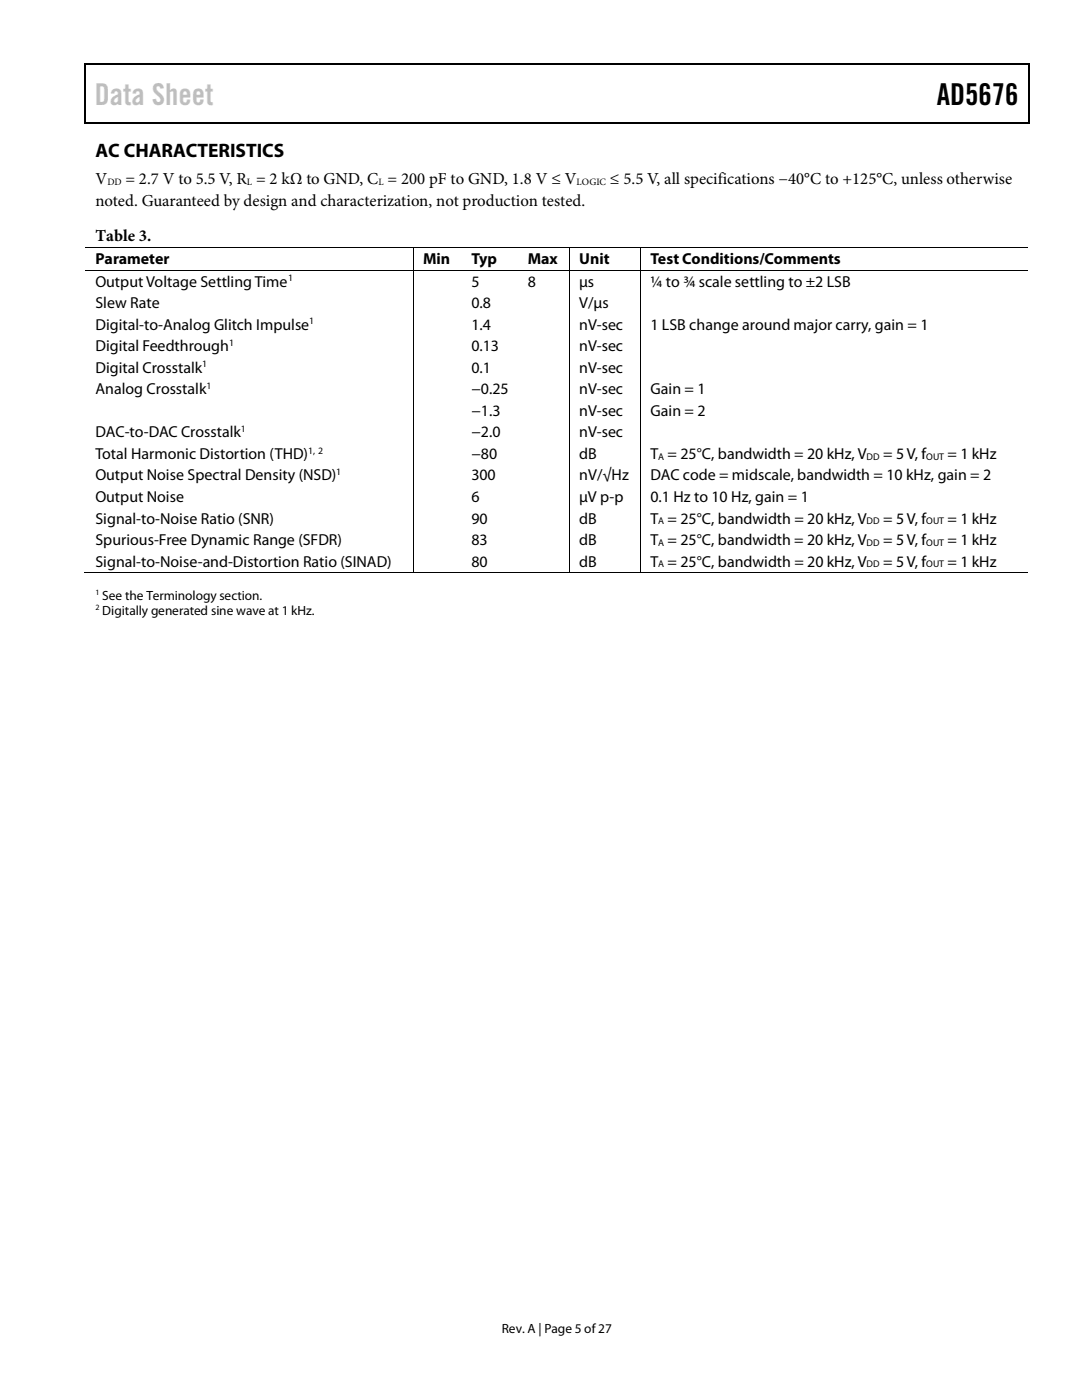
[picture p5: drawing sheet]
<svg xmlns="http://www.w3.org/2000/svg" width="216mm" height="279mm" viewBox="0 0 216 279" stroke-linecap="round" stroke-linejoin="round" font-family="sans-serif">
<defs><g id="words">
<text font-size="6" fill="#c1c1c1" x="18.9" y="20.9">Data Sheet</text>
<text font-size="6" x="186.9" y="20.9">AD5676</text>
<text font-size="3.9" x="19" y="31.3">AC CHARACTERISTICS</text>
<g font-size="3.3">
<text x="19" y="36.8">V</text>
<text x="19.1" y="41.1">noted. Guaranteed by design and characterization, not production tested.</text>
<text x="25.1" y="36.8">= 2.7 V to 5.5 V, R = 2 kΩ to GND, C = 200 pF to GND, 1.8 V ≤ V</text>
<text x="121.7" y="36.8">≤ 5.5 V, all specifications −40°C to +125°C, unless otherwise</text>
<text x="19.1" y="48.2">Table 3.</text>
</g>
<g font-size="3.2">
<text x="19" y="52.7">Parameter</text>
<text x="84.4" y="52.7">Min</text>
<text x="94.1" y="52.7">Typ</text>
<text x="105.3" y="52.7">Max</text>
<text x="115.6" y="52.7">Unit</text>
<text x="129.8" y="52.7">Test Conditions/Comments</text>
<text x="19" y="57.2">Output Voltage Settling Time</text>
<text x="94.1" y="57.2">5</text>
<text x="105.3" y="57.2">8</text>
<text x="115.6" y="57.2">µs</text>
<text x="129.8" y="57.2">¼ to ¾ scale settling to ±2 LSB</text>
<text x="19" y="61.5">Slew Rate</text>
<text x="19" y="65.8">Digital-to-Analog Glitch Impulse</text>
<text x="94.1" y="65.8">1.4</text>
<text x="94.1" y="61.5">0.8</text>
<text x="115.6" y="65.8">nV-sec</text>
<text x="115.6" y="61.5">V/µs</text>
<text x="129.8" y="65.8">1 LSB change around major carry, gain = 1</text>
<text x="19" y="70.1">Digital Feedthrough</text>
<text x="94.1" y="70.1">0.13</text>
<text x="115.6" y="70.1">nV-sec</text>
<text x="19" y="74.4">Digital Crosstalk</text>
<text x="94.1" y="74.4">0.1</text>
<text x="115.6" y="74.4">nV-sec</text>
<text x="19" y="78.7">Analog Crosstalk</text>
<text x="94.1" y="78.7">−0.25</text>
<text x="94.1" y="83">−1.3</text>
<text x="115.6" y="78.7">nV-sec</text>
<text x="115.6" y="83">nV-sec</text>
<text x="129.8" y="78.7">Gain = 1</text>
<text x="129.8" y="83">Gain = 2</text>
<text x="19" y="87.3">DAC-to-DAC Crosstalk</text>
<text x="94.1" y="87.3">−2.0</text>
<text x="115.6" y="87.3">nV-sec</text>
<text x="19" y="91.6">Total Harmonic Distortion (THD)</text>
<text x="19" y="95.9">Output Noise Spectral Density (NSD)</text>
<text x="94.1" y="91.6">−80</text>
<text x="94.1" y="95.9">300</text>
<text x="115.6" y="95.9">nV/√Hz</text>
<text x="115.6" y="91.6">dB</text>
<text x="129.8" y="95.9">DAC code = midscale, bandwidth = 10 kHz, gain = 2</text>
<text x="129.8" y="91.6">T = 25°C, bandwidth = 20 kHz, V</text>
<text x="176.2" y="91.6">= 5 V, f</text>
<text x="189.1" y="91.6">= 1 kHz</text>
<text x="19" y="100.2">Output Noise</text>
<text x="94.1" y="100.2">6</text>
<text x="115.6" y="100.2">µV p-p</text>
<text x="129.8" y="100.2">0.1 Hz to 10 Hz, gain = 1</text>
<text x="19" y="104.5">Signal-to-Noise Ratio (SNR)</text>
<text x="94.1" y="104.5">90</text>
<text x="115.6" y="104.5">dB</text>
<text x="129.8" y="104.5">T = 25°C, bandwidth = 20 kHz, V</text>
<text x="176.2" y="104.5">= 5 V, f</text>
<text x="189.1" y="104.5">= 1 kHz</text>
<text x="19" y="108.8">Spurious-Free Dynamic Range (SFDR)</text>
<text x="19" y="113.1">Signal-to-Noise-and-Distortion Ratio (SINAD)</text>
<text x="94.1" y="108.8">83</text>
<text x="94.1" y="113.1">80</text>
<text x="115.6" y="108.8">dB</text>
<text x="115.6" y="113.1">dB</text>
<text x="129.8" y="108.8">T = 25°C, bandwidth = 20 kHz, V</text>
<text x="129.8" y="113.1">T = 25°C, bandwidth = 20 kHz, V</text>
<text x="176.2" y="108.8">= 5 V, f</text>
<text x="176.2" y="113.1">= 5 V, f</text>
<text x="189.1" y="108.8">= 1 kHz</text>
<text x="189.1" y="113.1">= 1 kHz</text>
</g>
<g font-size="2.7">
<text x="20.4" y="119.7">See the Terminology section.</text>
<text x="20.4" y="122.7">Digitally generated sine wave at 1 kHz.</text>
<text x="100.1" y="266">Rev. A | Page 5 of27</text>
</g>
<g font-size="1.9">
<text x="21.4" y="37">DD</text>
<text x="49.3" y="37">L</text>
<text x="75.5" y="37">L</text>
<text x="115.1" y="37">LOGIC</text>
<text x="57.5" y="56.1">1</text>
<text x="61.7" y="64.7">1</text>
<text x="45.7" y="69">1</text>
<text x="40.3" y="73.3">1</text>
<text x="41.2" y="77.6">1</text>
<text x="48" y="86.2">1</text>
<text x="61.5" y="90.5">1, 2</text>
<text x="67.1" y="94.8">1</text>
<text x="131.4" y="91.7">A</text>
<text x="172.9" y="91.7">DD</text>
<text x="184.8" y="91.7">OUT</text>
<text x="131.4" y="104.6">A</text>
<text x="172.9" y="104.6">DD</text>
<text x="184.8" y="104.6">OUT</text>
<text x="131.4" y="108.9">A</text>
<text x="131.4" y="113.2">A</text>
<text x="172.9" y="108.9">DD</text>
<text x="172.9" y="113.2">DD</text>
<text x="184.8" y="108.9">OUT</text>
<text x="184.8" y="113.2">OUT</text>
</g>
<g font-size="1.6">
<text x="19" y="118.8">1</text>
<text x="19" y="121.8">2</text>
</g>
</g></defs>
<g fill="#000">
<path d="M16.9 12.7h.2v1h-.2zM16.9 12.7h.2v.3h-.2zM82.5 12.7h.3v.3h-.3zM205.1 12.7h.3v1h-.3zM205.1 12.7h.3v.3h-.3zM16.9 24.4h.2v.2h-.2zM82.3 24.4h.2v.2h-.2zM205.1 24.4h.3v.2h-.3zM82.4 49.4h.2v.1h-.2zM82.4 53.9h.2v.2h-.2zM92.2 49.4h.1v.1h-.1zM92.2 53.9h.1v.2h-.1z"/>
<path d="M103.4 49.4h.2v.1h-.2zM103.4 53.9h.2v.2h-.2zM113.6 49.4h.2v.1h-.2zM113.6 53.9h.2v.2h-.2zM127.8 49.4h.2v.1h-.2zM127.8 53.9h.2v.2h-.2zM82.4 114.2h.2v.2h-.2zM91.9 114.2h.2v.2h-.2zM103.2 114.2h.1v.2h-.1zM113.6 114.2h.2v.2h-.2zM127.8 114.2h.2v.2h-.2z"/>
</g>
<path d="M17 13.7v10.7M17.1 12.8h65.4M82.8 12.8h122.3M205.2 13.7v10.7M17.1 24.5h188" fill="none" stroke="#000" stroke-width=".25"/>
<g fill="none" stroke="#000" stroke-width=".2">
<path d="M17.1 49.4h65.3M17.1 54h65.3M82.5 49.5v4.4M82.5 54.1v60.1M82.6 49.4h9.6M82.6 54h9.6M92.3 49.4h11.1M92.3 54h11.1M103.6 49.4h10M103.6 54h10M113.7 49.5v4.4M113.7 54.1v60.1"/>
<path d="M113.7 49.4h14.1M113.7 54h14.1M127.9 49.5v4.4M127.9 54.1v60.1M128 49.4h77.1M128 54h77.1M16.9 114.3h65.5M82.6 114.3h31M113.7 114.3h14.1M128 114.3h77.1"/>
</g>
<use href="#words"/>
</svg>
